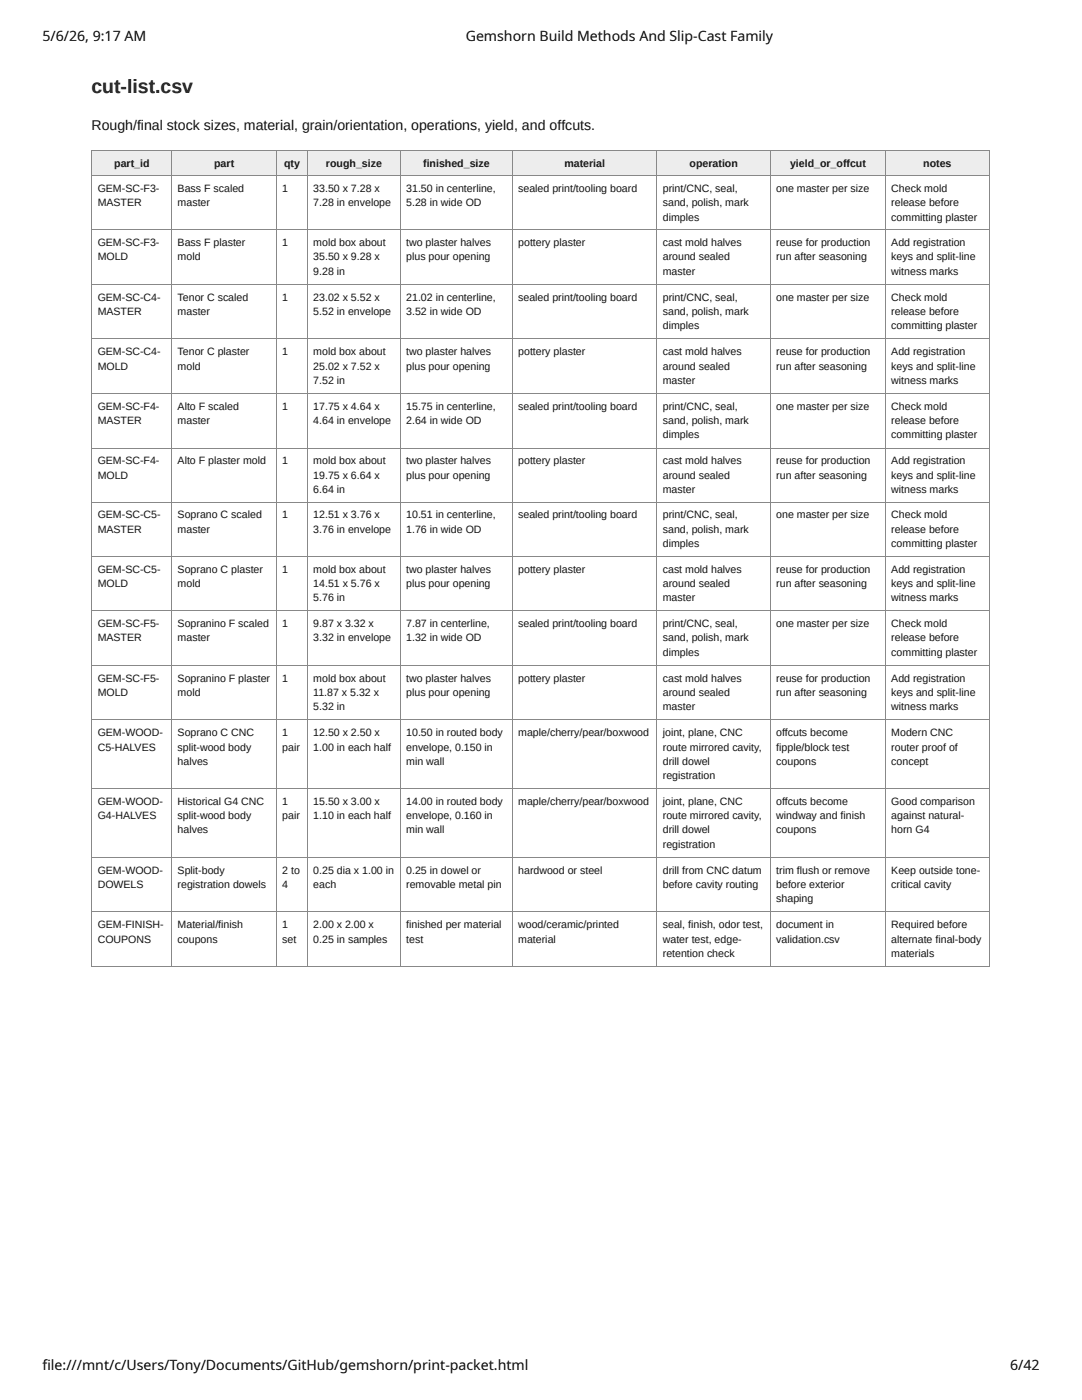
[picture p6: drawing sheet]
<svg xmlns="http://www.w3.org/2000/svg" width="216mm" height="279mm" viewBox="0 0 216 279" stroke-linecap="round" stroke-linejoin="round" font-family="sans-serif">
<defs><g id="words">
<text font-size="3.9" fill="#111" x="18.3" y="18.6">cut-list.csv</text>
<g font-size="2.8">
<text x="8.5" y="8.2">5/6/26, 9:17 AM</text>
<text x="92.9" y="8.2">Gemshorn Build Methods And Slip-Cast Family</text>
<text x="8.5" y="273.3">fi le:///mnt/c/Users/Tony/Documents/GitHub/gemshorn/print-packet.html</text>
<text x="201.5" y="273.3">6/42</text>
</g>
<text font-size="2.8" fill="#111" x="18.3" y="26">Rough/final stock sizes, material, grain/orientation, operations, yield, and offcuts.</text>
<g font-size="2.1" fill="#111">
<text x="22.8" y="33.2">part_id</text>
<text x="42.7" y="33.2">part</text>
<text x="56.7" y="33.2">qty</text>
<text x="65" y="33.2">rough_size</text>
<text x="84.4" y="33.2">finished_size</text>
<text x="112.6" y="33.2">material</text>
<text x="137.6" y="33.2">operation</text>
<text x="157.6" y="33.2">yield_or_offcut</text>
<text x="184.2" y="33.2">notes</text>
<text x="19.5" y="38.4">GEM-SC-F3-</text>
<text x="19.5" y="41.2">MASTER</text>
<text x="35.4" y="38.4">Bass F scaled</text>
<text x="35.4" y="41.2">master</text>
<text x="56.3" y="38.4">1</text>
<text x="62.5" y="38.4">33.50 x 7.28 x</text>
<text x="62.5" y="41.2">7.28 in envelope</text>
<text x="81.1" y="38.4">31.50 in centerline,</text>
<text x="81.1" y="41.2">5.28 in wide OD</text>
<text x="103.4" y="38.4">sealed print/tooling board</text>
<text x="132.3" y="38.4">print/CNC, seal,</text>
<text x="132.3" y="41.2">sand, polish, mark</text>
<text x="154.9" y="38.4">one master per size</text>
<text x="177.8" y="38.4">Check mold</text>
<text x="177.8" y="41.2">release before</text>
<text x="132.3" y="44">dimples</text>
<text x="177.8" y="44">committing plaster</text>
<text x="19.5" y="49.1">GEM-SC-F3-</text>
<text x="19.5" y="51.9">MOLD</text>
<text x="35.4" y="49.1">Bass F plaster</text>
<text x="35.4" y="51.9">mold</text>
<text x="56.3" y="49.1">1</text>
<text x="62.5" y="49.1">mold box about</text>
<text x="62.5" y="51.9">35.50 x 9.28 x</text>
<text x="81.1" y="49.1">two plaster halves</text>
<text x="81.1" y="51.9">plus pour opening</text>
<text x="103.4" y="49.1">pottery plaster</text>
<text x="132.3" y="49.1">cast mold halves</text>
<text x="132.3" y="51.9">around sealed</text>
<text x="154.9" y="49.1">reuse for production</text>
<text x="154.9" y="51.9">run after seasoning</text>
<text x="177.8" y="49.1">Add registration</text>
<text x="177.8" y="51.9">keys and split-line</text>
<text x="62.5" y="54.9">9.28 in</text>
<text x="132.3" y="54.9">master</text>
<text x="177.8" y="54.9">witness marks</text>
<text x="19.5" y="60.1">GEM-SC-C4-</text>
<text x="19.5" y="62.9">MASTER</text>
<text x="35.4" y="60.1">Tenor C scaled</text>
<text x="35.4" y="62.9">master</text>
<text x="56.3" y="60.1">1</text>
<text x="62.5" y="60.1">23.02 x 5.52 x</text>
<text x="62.5" y="62.9">5.52 in envelope</text>
<text x="81.1" y="60.1">21.02 in centerline,</text>
<text x="81.1" y="62.9">3.52 in wide OD</text>
<text x="103.4" y="60.1">sealed print/tooling board</text>
<text x="132.3" y="60.1">print/CNC, seal,</text>
<text x="132.3" y="62.9">sand, polish, mark</text>
<text x="132.3" y="65.7">dimples</text>
<text x="154.9" y="60.1">one master per size</text>
<text x="177.8" y="60.1">Check mold</text>
<text x="177.8" y="62.9">release before</text>
<text x="177.8" y="65.7">committing plaster</text>
<text x="19.5" y="70.8">GEM-SC-C4-</text>
<text x="35.4" y="70.8">Tenor C plaster</text>
<text x="56.3" y="70.8">1</text>
<text x="62.5" y="70.8">mold box about</text>
<text x="81.1" y="70.8">two plaster halves</text>
<text x="103.4" y="70.8">pottery plaster</text>
<text x="132.3" y="70.8">cast mold halves</text>
<text x="154.9" y="70.8">reuse for production</text>
<text x="177.8" y="70.8">Add registration</text>
<text x="19.5" y="73.8">MOLD</text>
<text x="35.4" y="73.8">mold</text>
<text x="62.5" y="73.8">25.02 x 7.52 x</text>
<text x="62.5" y="76.6">7.52 in</text>
<text x="81.1" y="73.8">plus pour opening</text>
<text x="132.3" y="73.8">around sealed</text>
<text x="132.3" y="76.6">master</text>
<text x="154.9" y="73.8">run after seasoning</text>
<text x="177.8" y="73.8">keys and split-line</text>
<text x="177.8" y="76.6">witness marks</text>
<text x="19.5" y="81.8">GEM-SC-F4-</text>
<text x="35.4" y="81.8">Alto F scaled</text>
<text x="56.3" y="81.8">1</text>
<text x="62.5" y="81.8">17.75 x 4.64 x</text>
<text x="81.1" y="81.8">15.75 in centerline,</text>
<text x="103.4" y="81.8">sealed print/tooling board</text>
<text x="132.3" y="81.8">print/CNC, seal,</text>
<text x="154.9" y="81.8">one master per size</text>
<text x="177.8" y="81.8">Check mold</text>
<text x="19.5" y="84.6">MASTER</text>
<text x="35.4" y="84.6">master</text>
<text x="62.5" y="84.6">4.64 in envelope</text>
<text x="81.1" y="84.6">2.64 in wide OD</text>
<text x="132.3" y="84.6">sand, polish, mark</text>
<text x="132.3" y="87.4">dimples</text>
<text x="177.8" y="84.6">release before</text>
<text x="177.8" y="87.4">committing plaster</text>
<text x="19.5" y="92.7">GEM-SC-F4-</text>
<text x="19.5" y="95.5">MOLD</text>
<text x="35.4" y="92.7">Alto F plaster mold</text>
<text x="56.3" y="92.7">1</text>
<text x="62.5" y="92.7">mold box about</text>
<text x="62.5" y="95.5">19.75 x 6.64 x</text>
<text x="81.1" y="92.7">two plaster halves</text>
<text x="81.1" y="95.5">plus pour opening</text>
<text x="103.4" y="92.7">pottery plaster</text>
<text x="132.3" y="92.7">cast mold halves</text>
<text x="132.3" y="95.5">around sealed</text>
<text x="154.9" y="92.7">reuse for production</text>
<text x="154.9" y="95.5">run after seasoning</text>
<text x="177.8" y="92.7">Add registration</text>
<text x="177.8" y="95.5">keys and split-line</text>
<text x="62.5" y="98.3">6.64 in</text>
<text x="132.3" y="98.3">master</text>
<text x="177.8" y="98.3">witness marks</text>
<text x="19.5" y="103.5">GEM-SC-C5-</text>
<text x="19.5" y="106.3">MASTER</text>
<text x="35.4" y="103.5">Soprano C scaled</text>
<text x="35.4" y="106.3">master</text>
<text x="56.3" y="103.5">1</text>
<text x="62.5" y="103.5">12.51 x 3.76 x</text>
<text x="62.5" y="106.3">3.76 in envelope</text>
<text x="81.1" y="103.5">10.51 in centerline,</text>
<text x="81.1" y="106.3">1.76 in wide OD</text>
<text x="103.4" y="103.5">sealed print/tooling board</text>
<text x="132.3" y="103.5">print/CNC, seal,</text>
<text x="132.3" y="106.3">sand, polish, mark</text>
<text x="154.9" y="103.5">one master per size</text>
<text x="177.8" y="103.5">Check mold</text>
<text x="177.8" y="106.3">release before</text>
<text x="132.3" y="109.1">dimples</text>
<text x="177.8" y="109.1">committing plaster</text>
<text x="19.5" y="114.4">GEM-SC-C5-</text>
<text x="19.5" y="117.2">MOLD</text>
<text x="35.4" y="114.4">Soprano C plaster</text>
<text x="35.4" y="117.2">mold</text>
<text x="56.3" y="114.4">1</text>
<text x="62.5" y="114.4">mold box about</text>
<text x="62.5" y="117.2">14.51 x 5.76 x</text>
<text x="81.1" y="114.4">two plaster halves</text>
<text x="81.1" y="117.2">plus pour opening</text>
<text x="103.4" y="114.4">pottery plaster</text>
<text x="132.3" y="114.4">cast mold halves</text>
<text x="132.3" y="117.2">around sealed</text>
<text x="154.9" y="114.4">reuse for production</text>
<text x="154.9" y="117.2">run after seasoning</text>
<text x="177.8" y="114.4">Add registration</text>
<text x="177.8" y="117.2">keys and split-line</text>
<text x="19.5" y="125.1">GEM-SC-F5-</text>
<text x="35.4" y="125.1">Sopranino F scaled</text>
<text x="56.3" y="125.1">1</text>
<text x="62.5" y="120">5.76 in</text>
<text x="62.5" y="125.1">9.87 x 3.32 x</text>
<text x="81.1" y="125.1">7.87 in centerline,</text>
<text x="103.4" y="125.1">sealed print/tooling board</text>
<text x="132.3" y="120">master</text>
<text x="132.3" y="125.1">print/CNC, seal,</text>
<text x="154.9" y="125.1">one master per size</text>
<text x="177.8" y="120">witness marks</text>
<text x="177.8" y="125.1">Check mold</text>
<text x="19.5" y="128">MASTER</text>
<text x="35.4" y="128">master</text>
<text x="62.5" y="128">3.32 in envelope</text>
<text x="81.1" y="128">1.32 in wide OD</text>
<text x="132.3" y="128">sand, polish, mark</text>
<text x="132.3" y="131">dimples</text>
<text x="177.8" y="128">release before</text>
<text x="177.8" y="131">committing plaster</text>
<text x="19.5" y="136.1">GEM-SC-F5-</text>
<text x="35.4" y="136.1">Sopranino F plaster</text>
<text x="56.3" y="136.1">1</text>
<text x="62.5" y="136.1">mold box about</text>
<text x="81.1" y="136.1">two plaster halves</text>
<text x="103.4" y="136.1">pottery plaster</text>
<text x="132.3" y="136.1">cast mold halves</text>
<text x="154.9" y="136.1">reuse for production</text>
<text x="177.8" y="136.1">Add registration</text>
<text x="19.5" y="138.9">MOLD</text>
<text x="35.4" y="138.9">mold</text>
<text x="62.5" y="138.9">11.87 x 5.32 x</text>
<text x="62.5" y="141.7">5.32 in</text>
<text x="81.1" y="138.9">plus pour opening</text>
<text x="132.3" y="138.9">around sealed</text>
<text x="132.3" y="141.7">master</text>
<text x="154.9" y="138.9">run after seasoning</text>
<text x="177.8" y="138.9">keys and split-line</text>
<text x="177.8" y="141.7">witness marks</text>
<text x="19.5" y="146.8">GEM-WOOD-</text>
<text x="19.5" y="149.8">C5-HALVES</text>
<text x="35.4" y="146.8">Soprano C CNC</text>
<text x="35.4" y="149.8">split-wood body</text>
<text x="56.3" y="146.8">1</text>
<text x="56.3" y="149.8">pair</text>
<text x="62.5" y="146.8">12.50 x 2.50 x</text>
<text x="62.5" y="149.8">1.00 in each half</text>
<text x="81.1" y="146.8">10.50 in routed body</text>
<text x="81.1" y="149.8">envelope, 0.150 in</text>
<text x="103.4" y="146.8">maple/cherry/pear/boxwood</text>
<text x="132.3" y="146.8">joint, plane, CNC</text>
<text x="132.3" y="149.8">route mirrored cavity,</text>
<text x="154.9" y="146.8">offcuts become</text>
<text x="154.9" y="149.8">fipple/block test</text>
<text x="177.8" y="146.8">Modern CNC</text>
<text x="177.8" y="149.8">router proof of</text>
<text x="35.4" y="152.7">halves</text>
<text x="81.1" y="152.7">min wall</text>
<text x="132.3" y="152.7">drill dowel</text>
<text x="132.3" y="155.5">registration</text>
<text x="154.9" y="152.7">coupons</text>
<text x="177.8" y="152.7">concept</text>
<text x="19.5" y="160.6">GEM-WOOD-</text>
<text x="35.4" y="160.6">Historical G4 CNC</text>
<text x="56.3" y="160.6">1</text>
<text x="62.5" y="160.6">15.50 x 3.00 x</text>
<text x="81.1" y="160.6">14.00 in routed body</text>
<text x="103.4" y="160.6">maple/cherry/pear/boxwood</text>
<text x="132.3" y="160.6">joint, plane, CNC</text>
<text x="154.9" y="160.6">offcuts become</text>
<text x="177.8" y="160.6">Good comparison</text>
<text x="19.5" y="163.4">G4-HALVES</text>
<text x="35.4" y="163.4">split-wood body</text>
<text x="35.4" y="166.2">halves</text>
<text x="56.3" y="163.4">pair</text>
<text x="62.5" y="163.4">1.10 in each half</text>
<text x="81.1" y="163.4">envelope, 0.160 in</text>
<text x="81.1" y="166.2">min wall</text>
<text x="132.3" y="163.4">route mirrored cavity,</text>
<text x="132.3" y="166.2">drill dowel</text>
<text x="154.9" y="163.4">windway and finish</text>
<text x="154.9" y="166.2">coupons</text>
<text x="177.8" y="163.4">against natural-</text>
<text x="177.8" y="166.2">horn G4</text>
<text x="132.3" y="169.2">registration</text>
<text x="19.5" y="174.4">GEM-WOOD-</text>
<text x="19.5" y="177.2">DOWELS</text>
<text x="35.4" y="174.4">Split-body</text>
<text x="35.4" y="177.2">registration dowels</text>
<text x="56.3" y="174.4">2 to</text>
<text x="56.3" y="177.2">4</text>
<text x="62.5" y="174.4">0.25 dia x 1.00 in</text>
<text x="62.5" y="177.2">each</text>
<text x="81.1" y="174.4">0.25 in dowel or</text>
<text x="81.1" y="177.2">removable metal pin</text>
<text x="103.4" y="174.4">hardwood or steel</text>
<text x="132.3" y="174.4">drill from CNC datum</text>
<text x="132.3" y="177.2">before cavity routing</text>
<text x="154.9" y="174.4">trim flush or remove</text>
<text x="154.9" y="177.2">before exterior</text>
<text x="177.8" y="174.4">Keep outside tone-</text>
<text x="177.8" y="177.2">critical cavity</text>
<text x="19.5" y="185.1">GEM-FINISH-</text>
<text x="35.4" y="185.1">Material/finish</text>
<text x="56.3" y="185.1">1</text>
<text x="62.5" y="185.1">2.00 x 2.00 x</text>
<text x="81.1" y="185.1">finished per material</text>
<text x="103.4" y="185.1">wood/ceramic/printed</text>
<text x="132.3" y="185.1">seal, finish, odor test,</text>
<text x="154.9" y="180">shaping</text>
<text x="154.9" y="185.1">document in</text>
<text x="177.8" y="185.1">Required before</text>
<text x="19.5" y="188.1">COUPONS</text>
<text x="35.4" y="188.1">coupons</text>
<text x="56.3" y="188.1">set</text>
<text x="62.5" y="188.1">0.25 in samples</text>
<text x="81.1" y="188.1">test</text>
<text x="103.4" y="188.1">material</text>
<text x="132.3" y="188.1">water test, edge-</text>
<text x="132.3" y="190.9">retention check</text>
<text x="154.9" y="188.1">validation.csv</text>
<text x="177.8" y="188.1">alternate final-body</text>
<text x="177.8" y="190.9">materials</text>
</g>
</g></defs>
<g fill="#e8eef8">
<path d="M18.4 29.9h15.9v5.1h-15.9z"/>
<path d="M34.3 29.9h20.8v5.1h-20.8z"/>
<path d="M55.1 29.9h6.2v5.1h-6.2z"/>
<path d="M61.3 29.9h18.7v5.1h-18.7z"/>
<path d="M80 29.9h22.2v5.1h-22.2z"/>
<path d="M102.2 29.9h28.9v5.1h-28.9z"/>
<path d="M131.1 29.9h22.6v5.1h-22.6z"/>
<path d="M153.7 29.9h23v5.1h-23z"/>
<path d="M176.7 29.9h20.8v5.1h-20.8z"/>
</g>
<g fill="none" stroke="#888" stroke-width=".2">
<path d="M18.3 30h179.2M18.3 35.1h179.2M18.3 29.9v163M34.2 29.9v163M55.2 29.9v163M61.4 29.9v163M79.9 29.9v163M102.3 29.9v163M131.1 29.9v163M153.8 29.9v163M176.7 29.9v163M197.4 29.9v163"/>
<path d="M18.3 45.9h179.2M18.3 56.8h179.2M18.3 67.6h179.2M18.3 78.5h179.2M18.3 89.4h179.2M18.3 100.2h179.2M18.3 111.1h179.2M18.3 121.9h179.2M18.3 132.8h179.2M18.3 143.6h179.2M18.3 157.3h179.2M18.3 171.1h179.2"/>
<path d="M18.3 181.9h179.2M18.3 192.8h179.2"/>
</g>
<use href="#words"/>
</svg>
